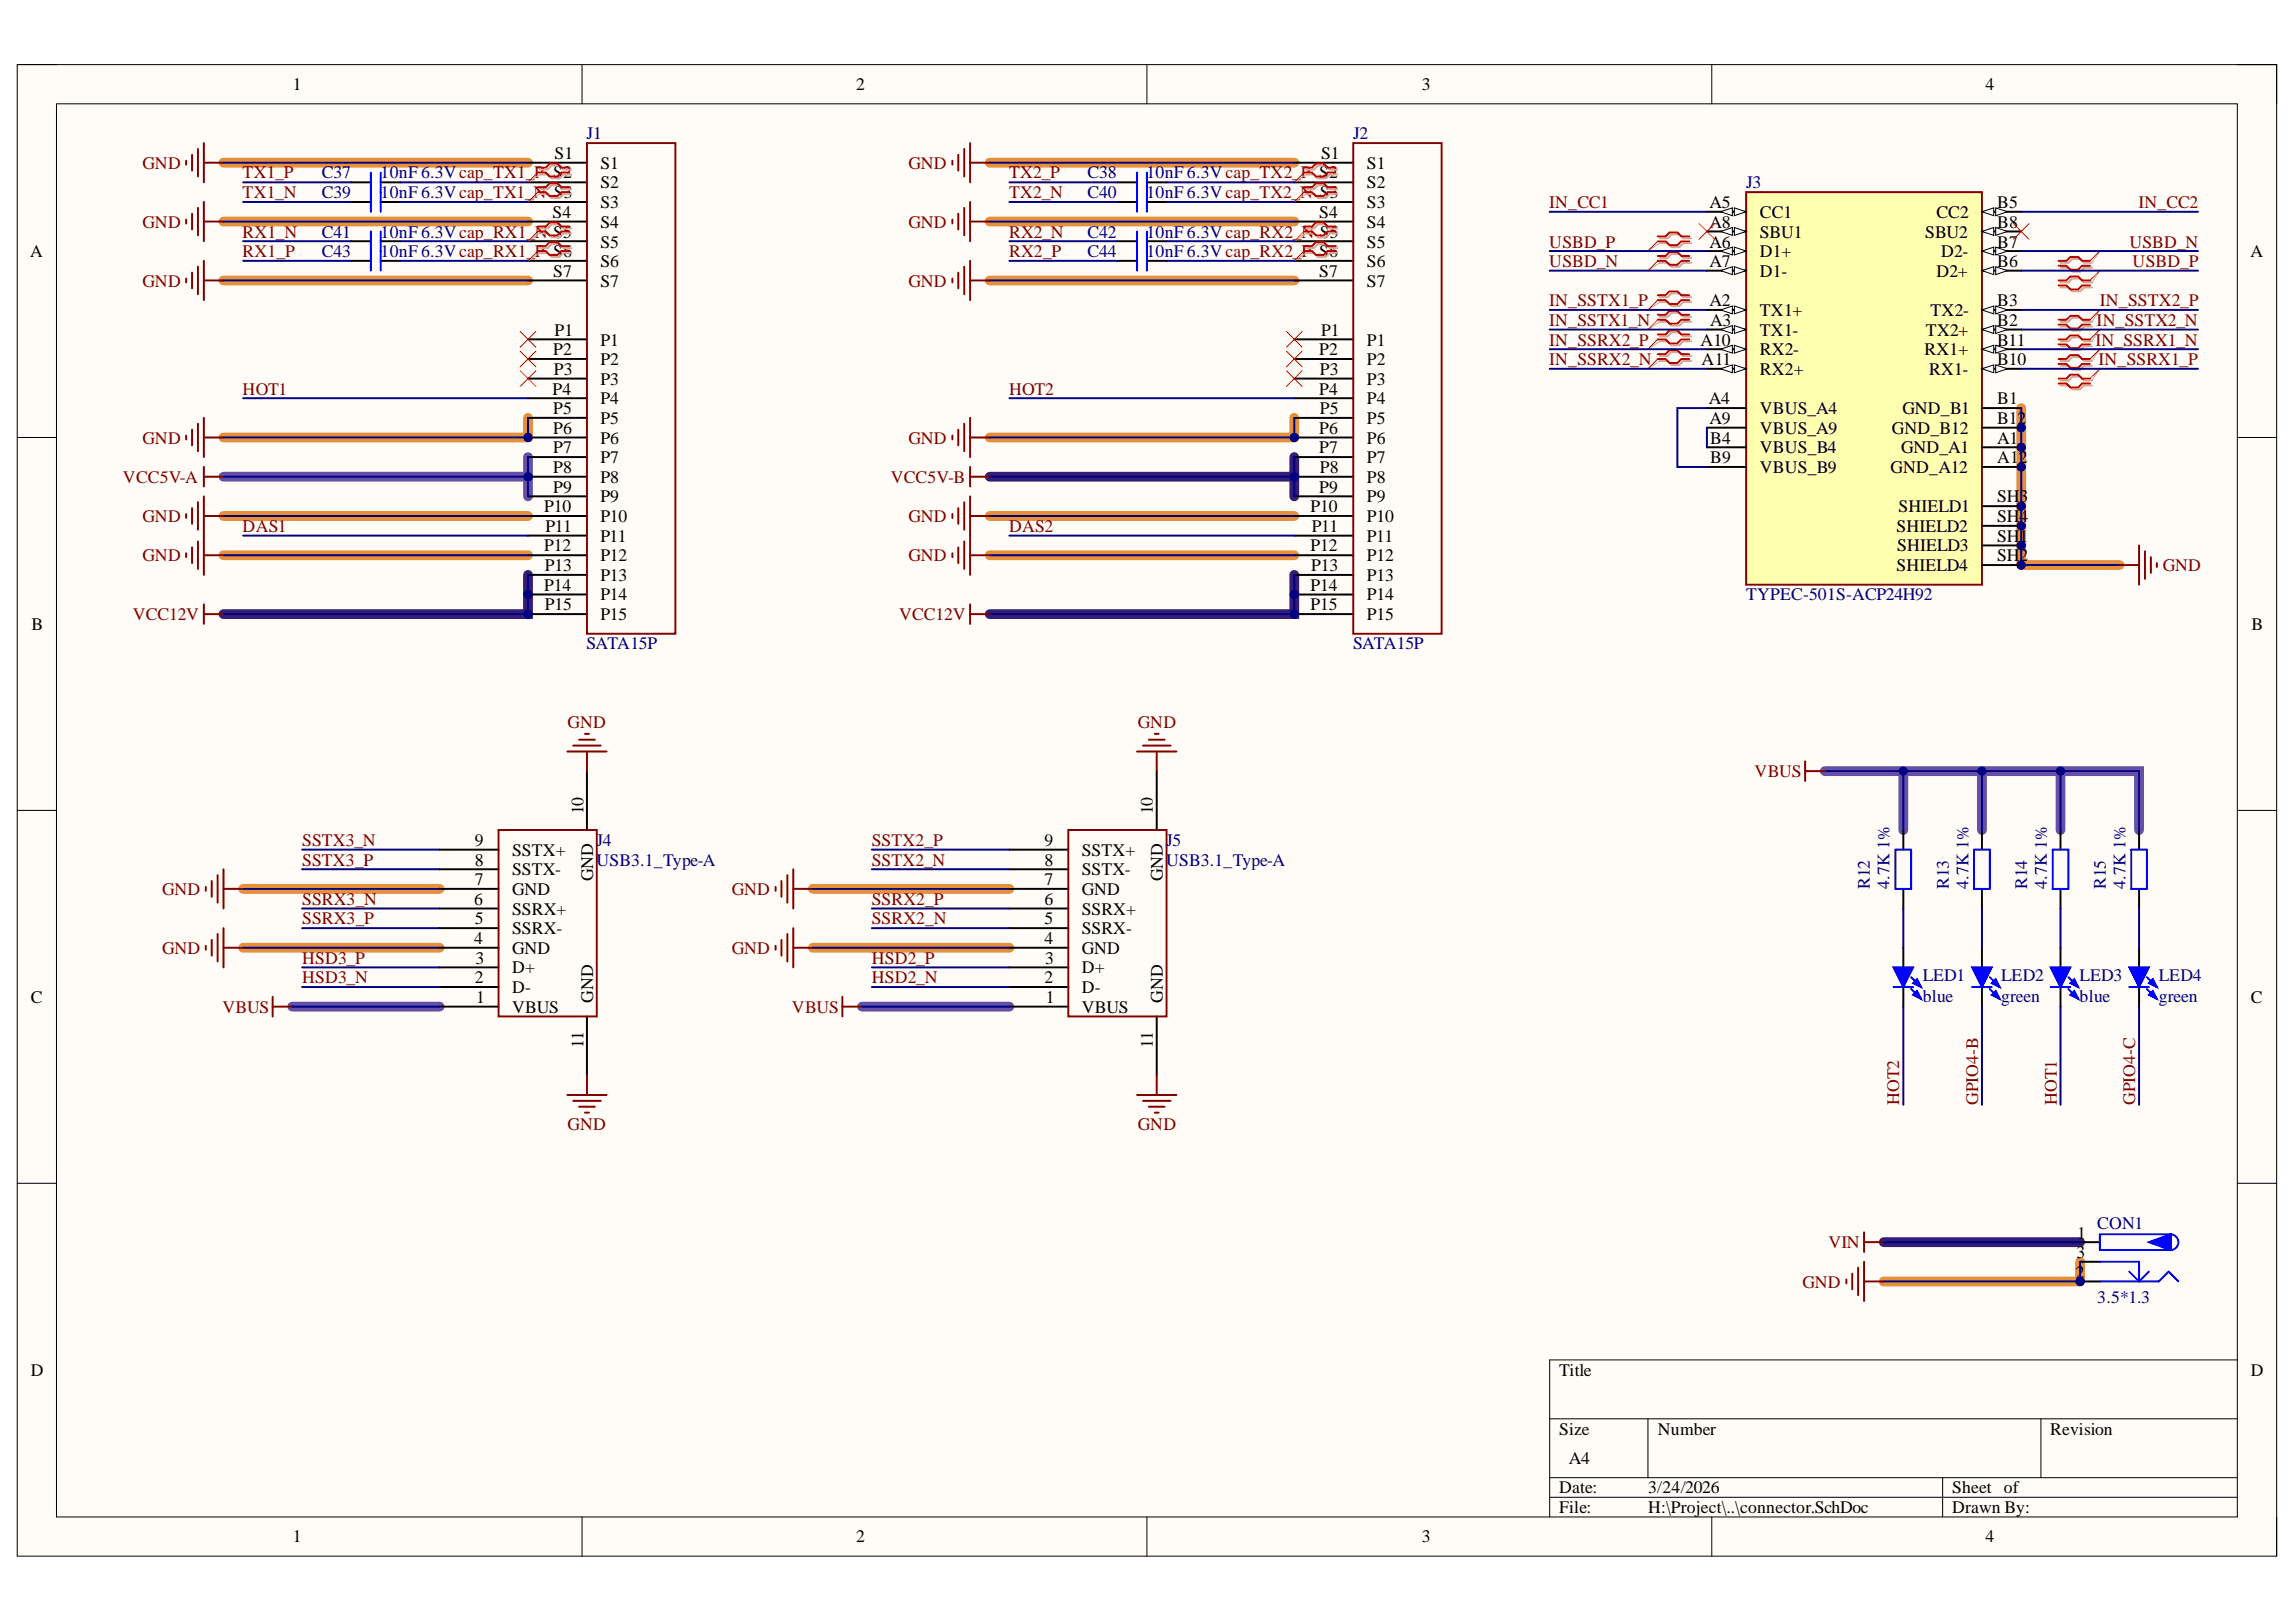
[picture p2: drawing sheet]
<svg xmlns="http://www.w3.org/2000/svg" width="297mm" height="210mm" viewBox="0 0 297 210" stroke-linecap="round" stroke-linejoin="round" font-family="sans-serif">
<defs><g id="words">
<g font-size="2.3">
<text x="37.9" y="11.7">1</text>
<text x="110.7" y="11.7">2</text>
<text x="183.9" y="11.7">3</text>
<text x="256.9" y="11.7">4</text>
<text x="71.7" y="20.5">S1</text>
<text x="77.7" y="21.8">S1</text>
<text x="170.9" y="20.5">S1</text>
<text x="176.8" y="21.8">S1</text>
<text x="71.5" y="28.2">S4</text>
<text x="77.7" y="24.4">S2</text>
<text x="77.7" y="26.9">S3</text>
<text x="77.7" y="29.5">S4</text>
<text x="170.7" y="28.2">S4</text>
<text x="176.8" y="24.4">S2</text>
<text x="176.8" y="26.9">S3</text>
<text x="176.8" y="29.5">S4</text>
<text x="221.2" y="26.9">A5</text>
<text x="221.2" y="29.5">A8</text>
<text x="227.7" y="28.2">CC1</text>
<text x="250.5" y="28.2">CC2</text>
<text x="258.4" y="26.9">B5</text>
<text x="258.4" y="29.5">B8</text>
<text x="3.9" y="33.3">A</text>
<text x="71.6" y="35.8">S7</text>
<text x="77.7" y="32">S5</text>
<text x="77.7" y="34.6">S6</text>
<text x="170.7" y="35.8">S7</text>
<text x="176.8" y="32">S5</text>
<text x="176.8" y="34.6">S6</text>
<text x="221.2" y="32">A6</text>
<text x="221.2" y="34.6">A7</text>
<text x="227.7" y="30.8">SBU1</text>
<text x="227.7" y="33.3">D1+</text>
<text x="227.7" y="35.8">D1-</text>
<text x="249.1" y="30.8">SBU2</text>
<text x="250.5" y="35.8">D2+</text>
<text x="251.1" y="33.3">D2-</text>
<text x="258.4" y="32">B7</text>
<text x="258.4" y="34.6">B6</text>
<text x="291.1" y="33.3">A</text>
<text x="77.7" y="37.1">S7</text>
<text x="176.8" y="37.1">S7</text>
<text x="221.2" y="39.7">A2</text>
<text x="227.7" y="40.9">TX1+</text>
<text x="249.8" y="40.9">TX2-</text>
<text x="258.4" y="39.7">B3</text>
<text x="71.6" y="46">P2</text>
<text x="71.7" y="43.5">P1</text>
<text x="77.7" y="44.7">P1</text>
<text x="77.7" y="47.3">P2</text>
<text x="170.7" y="46">P2</text>
<text x="170.9" y="43.5">P1</text>
<text x="176.8" y="44.7">P1</text>
<text x="176.8" y="47.3">P2</text>
<text x="220" y="44.7">A10</text>
<text x="220.1" y="47.3">A11</text>
<text x="221.2" y="42.2">A3</text>
<text x="227.7" y="43.5">TX1-</text>
<text x="227.7" y="46">RX2-</text>
<text x="249" y="46">RX1+</text>
<text x="249.2" y="43.5">TX2+</text>
<text x="258.4" y="42.2">B2</text>
<text x="258.4" y="44.7">B11</text>
<text x="258.4" y="47.3">B10</text>
<text x="71.5" y="51.1">P4</text>
<text x="71.6" y="53.6">P5</text>
<text x="71.7" y="48.5">P3</text>
<text x="77.7" y="49.8">P3</text>
<text x="77.7" y="52.3">P4</text>
<text x="170.7" y="51.1">P4</text>
<text x="170.7" y="48.5">P3</text>
<text x="170.7" y="53.6">P5</text>
<text x="176.8" y="49.8">P3</text>
<text x="176.8" y="52.3">P4</text>
<text x="221.1" y="52.3">A4</text>
<text x="227.7" y="48.5">RX2+</text>
<text x="227.7" y="53.6">VBUS_A4</text>
<text x="246.1" y="53.6">GND_B1</text>
<text x="249.6" y="48.5">RX1-</text>
<text x="258.4" y="52.3">B1</text>
<text x="71.6" y="56.1">P6</text>
<text x="71.6" y="58.7">P7</text>
<text x="77.7" y="54.9">P5</text>
<text x="77.7" y="57.4">P6</text>
<text x="77.7" y="59.9">P7</text>
<text x="170.7" y="56.1">P6</text>
<text x="170.7" y="58.7">P7</text>
<text x="176.8" y="54.9">P5</text>
<text x="176.8" y="57.4">P6</text>
<text x="176.8" y="59.9">P7</text>
<text x="221.2" y="54.9">A9</text>
<text x="221.2" y="57.4">B4</text>
<text x="221.2" y="59.9">B9</text>
<text x="227.7" y="56.1">VBUS_A9</text>
<text x="227.7" y="58.7">VBUS_B4</text>
<text x="244.8" y="56.1">GND_B12</text>
<text x="246" y="58.7">GND_A1</text>
<text x="258.4" y="54.9">B12</text>
<text x="258.4" y="57.4">A1</text>
<text x="258.4" y="59.9">A12</text>
<text x="71.6" y="61.2">P8</text>
<text x="71.6" y="63.7">P9</text>
<text x="77.7" y="62.5">P8</text>
<text x="77.7" y="65">P9</text>
<text x="170.7" y="63.7">P9</text>
<text x="170.7" y="61.2">P8</text>
<text x="176.8" y="62.5">P8</text>
<text x="176.8" y="65">P9</text>
<text x="227.7" y="61.2">VBUS_B9</text>
<text x="244.6" y="61.2">GND_A12</text>
<text x="258.4" y="65">SH3</text>
<text x="70.4" y="66.3">P10</text>
<text x="70.4" y="71.4">P12</text>
<text x="70.6" y="68.8">P11</text>
<text x="77.7" y="67.6">P10</text>
<text x="77.7" y="70.1">P11</text>
<text x="169.6" y="66.3">P10</text>
<text x="169.6" y="71.4">P12</text>
<text x="169.7" y="68.8">P11</text>
<text x="176.8" y="67.6">P10</text>
<text x="176.8" y="70.1">P11</text>
<text x="245.4" y="68.8">SHIELD2</text>
<text x="245.4" y="71.4">SHIELD3</text>
<text x="245.6" y="66.3">SHIELD1</text>
<text x="258.4" y="67.6">SH4</text>
<text x="258.4" y="70.1">SH1</text>
<text x="70.4" y="76.4">P14</text>
<text x="70.5" y="73.9">P13</text>
<text x="77.7" y="72.6">P12</text>
<text x="77.7" y="75.2">P13</text>
<text x="77.7" y="77.7">P14</text>
<text x="169.6" y="76.4">P14</text>
<text x="169.6" y="73.9">P13</text>
<text x="176.8" y="72.6">P12</text>
<text x="176.8" y="75.2">P13</text>
<text x="176.8" y="77.7">P14</text>
<text x="245.4" y="73.9">SHIELD4</text>
<text x="258.4" y="72.6">SH2</text>
<text x="4.1" y="81.5">B</text>
<text x="70.5" y="79">P15</text>
<text x="77.7" y="80.2">P15</text>
<text x="169.6" y="79">P15</text>
<text x="176.8" y="80.2">P15</text>
<text x="291.3" y="81.5">B</text>
<text x="75.5" y="105.3" transform="rotate(-90 75.5 105.3)">10</text>
<text x="149.2" y="105.3" transform="rotate(-90 149.2 105.3)">10</text>
<text x="61.4" y="112">8</text>
<text x="61.4" y="109.5">9</text>
<text x="66.2" y="113.3">SSTX-</text>
<text x="66.2" y="110.8">SSTX+</text>
<text x="135.1" y="112">8</text>
<text x="135.1" y="109.5">9</text>
<text x="139.9" y="113.3">SSTX-</text>
<text x="139.9" y="110.8">SSTX+</text>
<text x="61.3" y="117.1">6</text>
<text x="61.4" y="119.6">5</text>
<text x="61.4" y="114.6">7</text>
<text x="66.2" y="118.4">SSRX+</text>
<text x="66.2" y="115.8">GND</text>
<text x="76.7" y="114.1" transform="rotate(-90 76.7 114.1)">GND</text>
<text x="135.1" y="119.6">5</text>
<text x="135.1" y="117.1">6</text>
<text x="135.1" y="114.6">7</text>
<text x="139.9" y="118.4">SSRX+</text>
<text x="139.9" y="115.8">GND</text>
<text x="150.4" y="114.1" transform="rotate(-90 150.4 114.1)">GND</text>
<text x="61.3" y="122.2">4</text>
<text x="61.5" y="124.7">3</text>
<text x="66.2" y="126">D+</text>
<text x="66.2" y="123.4">GND</text>
<text x="66.2" y="120.9">SSRX-</text>
<text x="135.1" y="122.2">4</text>
<text x="135.2" y="124.7">3</text>
<text x="139.9" y="126">D+</text>
<text x="139.9" y="123.4">GND</text>
<text x="139.9" y="120.9">SSRX-</text>
<text x="4" y="129.8">C</text>
<text x="61.4" y="127.2">2</text>
<text x="61.6" y="129.8">1</text>
<text x="66.2" y="131">VBUS</text>
<text x="66.2" y="128.5">D-</text>
<text x="76.7" y="129.8" transform="rotate(-90 76.7 129.8)">GND</text>
<text x="135.1" y="127.2">2</text>
<text x="135.3" y="129.8">1</text>
<text x="139.9" y="131">VBUS</text>
<text x="139.9" y="128.5">D-</text>
<text x="150.4" y="129.8" transform="rotate(-90 150.4 129.8)">GND</text>
<text x="291.2" y="129.8">C</text>
<text x="75.5" y="135.6" transform="rotate(-90 75.5 135.6)">11</text>
<text x="149.2" y="135.6" transform="rotate(-90 149.2 135.6)">11</text>
<text x="268.7" y="160.3">1</text>
<text x="268.5" y="165.4">2</text>
<text x="268.6" y="162.8">3</text>
<text x="4" y="178">D</text>
<text x="201.7" y="178">Title</text>
<text x="291.2" y="178">D</text>
<text x="201.7" y="185.7">Size</text>
<text x="214.5" y="185.7">Number</text>
<text x="265.2" y="185.7">Revision</text>
<text x="203" y="189.5">A4</text>
<text x="201.7" y="193.3">Date:</text>
<text x="201.7" y="195.8">File:</text>
<text x="213.2" y="193.3">3/24/2026</text>
<text x="213.2" y="195.8">H:\Project\..\connector.SchDoc</text>
<text x="252.6" y="193.3">Sheet of</text>
<text x="252.6" y="195.8">Drawn By:</text>
<text x="37.9" y="199.6">1</text>
<text x="110.7" y="199.6">2</text>
<text x="183.9" y="199.6">3</text>
<text x="256.9" y="199.6">4</text>
</g>
<g font-size="2.3" fill="#800000">
<text x="18.4" y="21.8">GND</text>
<text x="31.4" y="23.1">TX1_P</text>
<text x="117.5" y="21.8">GND</text>
<text x="130.5" y="23.1">TX2_P</text>
<text x="18.4" y="29.5">GND</text>
<text x="31.4" y="25.6">TX1_N</text>
<text x="117.5" y="29.5">GND</text>
<text x="130.5" y="25.6">TX2_N</text>
<text x="200.4" y="26.9">IN_CC1</text>
<text x="276.7" y="26.9">IN_CC2</text>
<text x="31.4" y="33.3">RX1_P</text>
<text x="31.4" y="30.8">RX1_N</text>
<text x="130.5" y="33.3">RX2_P</text>
<text x="130.5" y="30.8">RX2_N</text>
<text x="200.4" y="34.6">USBD_N</text>
<text x="200.4" y="32">USBD_P</text>
<text x="275.5" y="32">USBD_N</text>
<text x="275.9" y="34.6">USBD_P</text>
<text x="18.4" y="37.1">GND</text>
<text x="117.5" y="37.1">GND</text>
<text x="200.4" y="39.7">IN_SSTX1_P</text>
<text x="271.7" y="39.7">IN_SSTX2_P</text>
<text x="200.4" y="42.2">IN_SSTX1_N</text>
<text x="200.4" y="44.7">IN_SSRX2_P</text>
<text x="200.4" y="47.3">IN_SSRX2_N</text>
<text x="271.1" y="44.7">IN_SSRX1_N</text>
<text x="271.2" y="42.2">IN_SSTX2_N</text>
<text x="271.5" y="47.3">IN_SSRX1_P</text>
<text x="31.4" y="51.1">HOT1</text>
<text x="130.5" y="51.1">HOT2</text>
<text x="18.4" y="57.4">GND</text>
<text x="117.5" y="57.4">GND</text>
<text x="15.9" y="62.5">VCC5V-A</text>
<text x="115.2" y="62.5">VCC5V-B</text>
<text x="18.4" y="67.6">GND</text>
<text x="31.4" y="68.8">DAS1</text>
<text x="117.5" y="67.6">GND</text>
<text x="130.5" y="68.8">DAS2</text>
<text x="18.4" y="72.6">GND</text>
<text x="117.5" y="72.6">GND</text>
<text x="279.8" y="73.9">GND</text>
<text x="17.2" y="80.2">VCC12V</text>
<text x="116.3" y="80.2">VCC12V</text>
<text x="73.4" y="94.3">GND</text>
<text x="147.2" y="94.3">GND</text>
<text x="227" y="100.6">VBUS</text>
<text x="39.1" y="112">SSTX3_P</text>
<text x="39.1" y="109.5">SSTX3_N</text>
<text x="112.8" y="112">SSTX2_N</text>
<text x="112.8" y="109.5">SSTX2_P</text>
<text x="21" y="115.8">GND</text>
<text x="39.1" y="119.6">SSRX3_P</text>
<text x="39.1" y="117.1">SSRX3_N</text>
<text x="94.7" y="115.8">GND</text>
<text x="112.8" y="119.6">SSRX2_N</text>
<text x="112.8" y="117.1">SSRX2_P</text>
<text x="21" y="123.4">GND</text>
<text x="39.1" y="124.7">HSD3_P</text>
<text x="94.7" y="123.4">GND</text>
<text x="112.8" y="124.7">HSD2_P</text>
<text x="28.8" y="131">VBUS</text>
<text x="39.1" y="127.2">HSD3_N</text>
<text x="102.5" y="131">VBUS</text>
<text x="112.8" y="127.2">HSD2_N</text>
<text x="245.7" y="143" transform="rotate(-90 245.7 143)">HOT2</text>
<text x="255.9" y="143" transform="rotate(-90 255.9 143)">GPIO4-B</text>
<text x="266.1" y="143" transform="rotate(-90 266.1 143)">HOT1</text>
<text x="276.2" y="143" transform="rotate(-90 276.2 143)">GPIO4-C</text>
<text x="73.4" y="146.3">GND</text>
<text x="147.2" y="146.3">GND</text>
<text x="236.6" y="161.6">VIN</text>
<text x="233.2" y="166.6">GND</text>
</g>
<g font-size="2.3" fill="#000080">
<text x="41.6" y="23.1">C37</text>
<text x="49.2" y="23.1">10nF 6.3Vcap_TX1_P S2</text>
<text x="75.9" y="18">J1</text>
<text x="140.7" y="23.1">C38</text>
<text x="148.3" y="23.1">10nF 6.3V cap_TX2_P S2</text>
<text x="175.1" y="18">J2</text>
<text x="41.6" y="25.6">C39</text>
<text x="49.2" y="25.6">10nF 6.3Vcap_TX1_N S3</text>
<text x="140.7" y="25.6">C40</text>
<text x="148.3" y="25.6">10nF 6.3V cap_TX2_N S3</text>
<text x="225.9" y="24.4">J3</text>
<text x="41.6" y="30.8">C41</text>
<text x="41.6" y="33.3">C43</text>
<text x="49.2" y="30.8">10nF 6.3Vcap_RX1_N S5</text>
<text x="49.2" y="33.3">10nF 6.3Vcap_RX1_P S6</text>
<text x="140.7" y="30.8">C42</text>
<text x="140.7" y="33.3">C44</text>
<text x="148.3" y="30.8">10nF 6.3V cap_RX2_N S5</text>
<text x="148.3" y="33.3">10nF 6.3V cap_RX2_P S6</text>
<text x="225.9" y="77.7">TYPEC-501S-ACP24H92</text>
<text x="75.9" y="84">SATA15P</text>
<text x="175.1" y="84">SATA15P</text>
<text x="77.2" y="109.5">J4</text>
<text x="77.2" y="112">USB3.1_Type-A</text>
<text x="150.9" y="109.5">J5</text>
<text x="150.9" y="112">USB3.1_Type-A</text>
<text x="241.9" y="115.1" transform="rotate(-90 241.9 115.1)">R12</text>
<text x="244.4" y="115.1" transform="rotate(-90 244.4 115.1)">4.7K 1%</text>
<text x="252.1" y="115.1" transform="rotate(-90 252.1 115.1)">R13</text>
<text x="254.7" y="115.1" transform="rotate(-90 254.7 115.1)">4.7K 1%</text>
<text x="262.3" y="115.1" transform="rotate(-90 262.3 115.1)">R14</text>
<text x="264.8" y="115.1" transform="rotate(-90 264.8 115.1)">4.7K 1%</text>
<text x="272.4" y="115.1" transform="rotate(-90 272.4 115.1)">R15</text>
<text x="275" y="115.1" transform="rotate(-90 275 115.1)">4.7K 1%</text>
<text x="248.7" y="127">LED1</text>
<text x="248.7" y="129.6">blue</text>
<text x="258.9" y="127">LED2</text>
<text x="258.9" y="129.6">green</text>
<text x="269" y="127">LED3</text>
<text x="269" y="129.6">blue</text>
<text x="279.3" y="127">LED4</text>
<text x="279.3" y="129.6">green</text>
<text x="271.3" y="159">CON1</text>
<text x="271.3" y="168.7">3.5*1.3</text>
</g>
</g></defs>
<path d="M2.2 8.4h292.3v193h-292.3z" fill-rule="evenodd" fill="#fffcf8"/>
<path d="M2.2 8.4h292.3v193h-292.3z" fill="none" stroke="#000" stroke-width=".13"/>
<path d="M7.3 13.4h282.1v182.9h-282.1z" fill-rule="evenodd" fill="#fffcf8"/>
<g fill="none" stroke="#000" stroke-width=".13">
<path d="M2.2 8.4h5.1M7.3 13.4h282.1v182.9h-282.1zM75.3 8.4v5M148.4 8.4v5M221.5 8.4v5M289.4 8.4h5.1v5M2.2 56.6h5.1M289.4 56.6h5.1M2.2 104.9h5.1M289.4 104.9h5.1M2.2 153.1h5.1M289.4 153.1h5.1"/>
<path d="M289.4 176h-88.9v20.3M75.3 196.3v5.1M148.4 196.3v5.1M200.5 183.6h88.9M200.5 191.2h88.9M200.5 193.8h88.9M213.2 183.6v7.6M221.5 196.3v5.1M251.3 191.2v5.1M264 183.6v7.6M294.5 196.3v5.1"/>
</g>
<g fill="none" stroke="#e69138" stroke-width="1.3">
<path d="M28.9 28.7h39.4M28.9 21.1h39.4M28.9 36.3h39.4M128 28.7h39.4M128 21.1h39.4M128 36.3h39.4M68.3 54.1v2.5h-39.4M167.4 54.1v2.5h-39.4M261.5 52.8v20.3h12.7M28.9 71.9h39.4M28.9 66.8h39.4M128 71.9h39.4"/>
<path d="M128 66.8h39.4M31.5 115h25.4M105.2 115h25.4M31.5 122.6h25.4M105.2 122.6h25.4M269.1 163.3v2.5h-25.4"/>
</g>
<path d="M167.4 59.2v5M68.3 74.4v5.1h-39.4M128 61.7h39.4M167.4 74.4v5.1h-39.4M243.7 160.7h25.4" fill="none" stroke="#351c75" stroke-width="1.3"/>
<path d="M68.3 59.2v5M28.9 61.7h39.4M236.1 99.8h40.6v7.6M246.2 99.8v7.6M256.4 99.8v7.6M266.6 99.8v7.6M37.8 130.3h19.1M111.5 130.3h19.1" fill="none" stroke="#674ea7" stroke-width="1.3"/>
<circle cx="261.5" cy="55.3" r=".51" fill="#000080"/>
<circle cx="261.5" cy="55.3" r=".51" fill="none" stroke="#000080" stroke-width=".13"/>
<circle cx="261.5" cy="57.9" r=".51" fill="#000080"/>
<circle cx="261.5" cy="57.9" r=".51" fill="none" stroke="#000080" stroke-width=".13"/>
<circle cx="261.5" cy="60.4" r=".51" fill="#000080"/>
<circle cx="261.5" cy="60.4" r=".51" fill="none" stroke="#000080" stroke-width=".13"/>
<circle cx="261.5" cy="65.5" r=".51" fill="#000080"/>
<circle cx="261.5" cy="65.5" r=".51" fill="none" stroke="#000080" stroke-width=".13"/>
<circle cx="261.5" cy="68" r=".51" fill="#000080"/>
<circle cx="261.5" cy="68" r=".51" fill="none" stroke="#000080" stroke-width=".13"/>
<circle cx="261.5" cy="70.6" r=".51" fill="#000080"/>
<circle cx="261.5" cy="70.6" r=".51" fill="none" stroke="#000080" stroke-width=".13"/>
<circle cx="261.5" cy="73.1" r=".51" fill="#000080"/>
<circle cx="261.5" cy="73.1" r=".51" fill="none" stroke="#000080" stroke-width=".13"/>
<path d="M225.9 24.9h30.5v50.8h-30.5z" fill-rule="evenodd" fill="#ffffb0"/>
<path d="M225.9 24.9h30.5v50.8h-30.5z" fill="none" stroke="#800000" stroke-width=".25"/>
<path d="M220.8 27.4h5.1" fill="none" stroke="#000" stroke-width=".25"/>
<path d="M224.4 26.9l1.5 .5-1.5 .5z" fill="#f8fcff"/>
<path d="M224.4 26.9l1.5 .5-1.5 .5z" fill="none" stroke="#000" stroke-width=".13"/>
<path d="M222.6 27.4l1.5-.5v1z" fill="#f8fcff"/>
<path d="M222.6 27.4l1.5-.5v1z" fill="none" stroke="#000" stroke-width=".13"/>
<path d="M220.8 30h5.1" fill="none" stroke="#000" stroke-width=".25"/>
<path d="M224.4 29.4l1.5 .6-1.5 .5z" fill="#f8fcff"/>
<path d="M224.4 29.4l1.5 .6-1.5 .5z" fill="none" stroke="#000" stroke-width=".13"/>
<path d="M222.6 30l1.5-.6v1.1z" fill="#f8fcff"/>
<path d="M222.6 30l1.5-.6v1.1z" fill="none" stroke="#000" stroke-width=".13"/>
<path d="M220.8 32.5h5.1" fill="none" stroke="#000" stroke-width=".25"/>
<path d="M224.4 32l1.5 .5-1.5 .5z" fill="#f8fcff"/>
<path d="M224.4 32l1.5 .5-1.5 .5z" fill="none" stroke="#000" stroke-width=".13"/>
<path d="M222.6 32.5l1.5-.5v1z" fill="#f8fcff"/>
<path d="M222.6 32.5l1.5-.5v1z" fill="none" stroke="#000" stroke-width=".13"/>
<path d="M220.8 35h5.1" fill="none" stroke="#000" stroke-width=".25"/>
<path d="M224.4 34.5l1.5 .5-1.5 .5z" fill="#f8fcff"/>
<path d="M224.4 34.5l1.5 .5-1.5 .5z" fill="none" stroke="#000" stroke-width=".13"/>
<path d="M222.6 35l1.5-.5v1z" fill="#f8fcff"/>
<path d="M222.6 35l1.5-.5v1z" fill="none" stroke="#000" stroke-width=".13"/>
<path d="M220.8 40.1h5.1" fill="none" stroke="#000" stroke-width=".25"/>
<path d="M224.4 39.6l1.5 .5-1.5 .5z" fill="#f8fcff"/>
<path d="M224.4 39.6l1.5 .5-1.5 .5z" fill="none" stroke="#000" stroke-width=".13"/>
<path d="M222.6 40.1l1.5-.5v1z" fill="#f8fcff"/>
<path d="M222.6 40.1l1.5-.5v1z" fill="none" stroke="#000" stroke-width=".13"/>
<path d="M220.8 42.6h5.1" fill="none" stroke="#000" stroke-width=".25"/>
<path d="M224.4 42.1l1.5 .5-1.5 .6z" fill="#f8fcff"/>
<path d="M224.4 42.1l1.5 .5-1.5 .6z" fill="none" stroke="#000" stroke-width=".13"/>
<path d="M222.6 42.6l1.5-.5v1.1z" fill="#f8fcff"/>
<path d="M222.6 42.6l1.5-.5v1.1z" fill="none" stroke="#000" stroke-width=".13"/>
<path d="M220.8 45.2h5.1" fill="none" stroke="#000" stroke-width=".25"/>
<path d="M224.4 44.7l1.5 .5-1.5 .5z" fill="#f8fcff"/>
<path d="M224.4 44.7l1.5 .5-1.5 .5z" fill="none" stroke="#000" stroke-width=".13"/>
<path d="M222.6 45.2l1.5-.5v1z" fill="#f8fcff"/>
<path d="M222.6 45.2l1.5-.5v1z" fill="none" stroke="#000" stroke-width=".13"/>
<path d="M220.8 47.7h5.1" fill="none" stroke="#000" stroke-width=".25"/>
<path d="M224.4 47.2l1.5 .5-1.5 .5z" fill="#f8fcff"/>
<path d="M224.4 47.2l1.5 .5-1.5 .5z" fill="none" stroke="#000" stroke-width=".13"/>
<path d="M222.6 47.7l1.5-.5v1z" fill="#f8fcff"/>
<path d="M222.6 47.7l1.5-.5v1z" fill="none" stroke="#000" stroke-width=".13"/>
<path d="M256.4 27.4h5.1M220.8 52.8h5.1M220.8 55.3h5.1M220.8 57.9h5.1M220.8 60.4h5.1" fill="none" stroke="#000" stroke-width=".25"/>
<path d="M256.4 27.4l1.5-.5v1z" fill="#f8fcff"/>
<path d="M256.4 27.4l1.5-.5v1z" fill="none" stroke="#000" stroke-width=".13"/>
<path d="M258.2 26.9l1.5 .5-1.5 .5z" fill="#f8fcff"/>
<path d="M258.2 26.9l1.5 .5-1.5 .5z" fill="none" stroke="#000" stroke-width=".13"/>
<path d="M256.4 30h5.1" fill="none" stroke="#000" stroke-width=".25"/>
<path d="M256.4 30l1.5-.6v1.1z" fill="#f8fcff"/>
<path d="M256.4 30l1.5-.6v1.1z" fill="none" stroke="#000" stroke-width=".13"/>
<path d="M258.2 29.4l1.5 .6-1.5 .5z" fill="#f8fcff"/>
<path d="M258.2 29.4l1.5 .6-1.5 .5z" fill="none" stroke="#000" stroke-width=".13"/>
<path d="M256.4 32.5h5.1" fill="none" stroke="#000" stroke-width=".25"/>
<path d="M256.4 32.5l1.5-.5v1z" fill="#f8fcff"/>
<path d="M256.4 32.5l1.5-.5v1z" fill="none" stroke="#000" stroke-width=".13"/>
<path d="M258.2 32l1.5 .5-1.5 .5z" fill="#f8fcff"/>
<path d="M258.2 32l1.5 .5-1.5 .5z" fill="none" stroke="#000" stroke-width=".13"/>
<path d="M256.4 35h5.1" fill="none" stroke="#000" stroke-width=".25"/>
<path d="M256.4 35l1.5-.5v1z" fill="#f8fcff"/>
<path d="M256.4 35l1.5-.5v1z" fill="none" stroke="#000" stroke-width=".13"/>
<path d="M258.2 34.5l1.5 .5-1.5 .5z" fill="#f8fcff"/>
<path d="M258.2 34.5l1.5 .5-1.5 .5z" fill="none" stroke="#000" stroke-width=".13"/>
<path d="M256.4 40.1h5.1" fill="none" stroke="#000" stroke-width=".25"/>
<path d="M256.4 40.1l1.5-.5v1z" fill="#f8fcff"/>
<path d="M256.4 40.1l1.5-.5v1z" fill="none" stroke="#000" stroke-width=".13"/>
<path d="M258.2 39.6l1.5 .5-1.5 .5z" fill="#f8fcff"/>
<path d="M258.2 39.6l1.5 .5-1.5 .5z" fill="none" stroke="#000" stroke-width=".13"/>
<path d="M256.4 42.6h5.1" fill="none" stroke="#000" stroke-width=".25"/>
<path d="M256.4 42.6l1.5-.5v1.1z" fill="#f8fcff"/>
<path d="M256.4 42.6l1.5-.5v1.1z" fill="none" stroke="#000" stroke-width=".13"/>
<path d="M258.2 42.1l1.5 .5-1.5 .6z" fill="#f8fcff"/>
<path d="M258.2 42.1l1.5 .5-1.5 .6z" fill="none" stroke="#000" stroke-width=".13"/>
<path d="M256.4 45.2h5.1" fill="none" stroke="#000" stroke-width=".25"/>
<path d="M256.4 45.2l1.5-.5v1z" fill="#f8fcff"/>
<path d="M256.4 45.2l1.5-.5v1z" fill="none" stroke="#000" stroke-width=".13"/>
<path d="M258.2 44.7l1.5 .5-1.5 .5z" fill="#f8fcff"/>
<path d="M258.2 44.7l1.5 .5-1.5 .5z" fill="none" stroke="#000" stroke-width=".13"/>
<path d="M256.4 47.7h5.1" fill="none" stroke="#000" stroke-width=".25"/>
<path d="M256.4 47.7l1.5-.5v1z" fill="#f8fcff"/>
<path d="M256.4 47.7l1.5-.5v1z" fill="none" stroke="#000" stroke-width=".13"/>
<path d="M258.2 47.2l1.5 .5-1.5 .5z" fill="#f8fcff"/>
<path d="M258.2 47.2l1.5 .5-1.5 .5z" fill="none" stroke="#000" stroke-width=".13"/>
<path d="M256.4 52.8h5.1M256.4 55.3h5.1" fill="none" stroke="#000" stroke-width=".25"/>
<circle cx="261.5" cy="55.3" r=".51" fill="#000080"/>
<circle cx="261.5" cy="55.3" r=".51" fill="none" stroke="#000080" stroke-width=".13"/>
<path d="M256.4 57.9h5.1" fill="none" stroke="#000" stroke-width=".25"/>
<circle cx="261.5" cy="57.9" r=".51" fill="#000080"/>
<circle cx="261.5" cy="57.9" r=".51" fill="none" stroke="#000080" stroke-width=".13"/>
<path d="M256.4 60.4h5.1" fill="none" stroke="#000" stroke-width=".25"/>
<circle cx="261.5" cy="60.4" r=".51" fill="#000080"/>
<circle cx="261.5" cy="60.4" r=".51" fill="none" stroke="#000080" stroke-width=".13"/>
<path d="M256.4 65.5h5.1" fill="none" stroke="#000" stroke-width=".25"/>
<circle cx="261.5" cy="65.5" r=".51" fill="#000080"/>
<circle cx="261.5" cy="65.5" r=".51" fill="none" stroke="#000080" stroke-width=".13"/>
<path d="M256.4 68h5.1" fill="none" stroke="#000" stroke-width=".25"/>
<circle cx="261.5" cy="68" r=".51" fill="#000080"/>
<circle cx="261.5" cy="68" r=".51" fill="none" stroke="#000080" stroke-width=".13"/>
<path d="M256.4 70.6h5.1" fill="none" stroke="#000" stroke-width=".25"/>
<circle cx="261.5" cy="70.6" r=".51" fill="#000080"/>
<circle cx="261.5" cy="70.6" r=".51" fill="none" stroke="#000080" stroke-width=".13"/>
<path d="M256.4 73.1h5.1" fill="none" stroke="#000" stroke-width=".25"/>
<circle cx="261.5" cy="73.1" r=".51" fill="#000080"/>
<circle cx="261.5" cy="73.1" r=".51" fill="none" stroke="#000080" stroke-width=".13"/>
<path d="M274.2 73.1h2.5M276.7 70.6v5.1M277.5 71.3v3.6M278.3 72.1v2M279 72.9v.5" fill="none" stroke="#800000" stroke-width=".25"/>
<g fill="none" stroke="#f00" stroke-width=".13">
<path d="M214.5 31.2l-1.3 1.3M214.5 33.8l-1.3 1.2M214.5 38.8l-1.3 1.3M219.8 28.9l2 2.1M221.8 28.9l-2 2.1M260.5 28.9l2 2.1M262.5 28.9l-2 2.1M271.7 32.5l-1.3 1.3M271.7 35l-1.3 1.3M214.5 41.4l-1.3 1.2M214.5 43.9l-1.3 1.3M214.5 46.5l-1.3 1.2"/>
<path d="M271.7 40.1l-1.3 1.3M271.7 42.6l-1.3 1.3M271.7 45.2l-1.3 1.3M271.7 47.7l-1.3 1.3"/>
</g>
<g fill="none" stroke="#d0a19e" stroke-width=".25">
<path d="M214.7 30.8h1l.5-.5h1.1l.5 .5h1M214.7 31.5h1l.5 .5h1.1l.5-.5h1M214.7 33.4h1l.5-.5h1.1l.5 .5h1M214.7 34h1l.5 .5h1.1l.5-.5h1M214.7 38.5h1l.5-.5h1.1l.5 .5h1M214.7 39.1h1l.5 .5h1.1l.5-.5h1M266.6 34.6h1l.5 .6h1l.5-.6h1M266.6 34h1l.5-.5h1l.5 .5h1M266.6 37.2h1l.5 .5h1l.5-.5h1M266.6 36.5h1l.5-.5h1l.5 .5h1M214.7 41h1l.5-.5h1.1l.5 .5h1M214.7 41.6h1l.5 .5h1.1l.5-.5h1"/>
<path d="M214.7 43.5h1l.5-.5h1.1l.5 .5h1M214.7 44.2h1l.5 .5h1.1l.5-.5h1M214.7 46.1h1l.5-.5h1.1l.5 .5h1M214.7 46.7h1l.5 .5h1.1l.5-.5h1M266.6 42.3h1l.5 .5h1l.5-.5h1M266.6 41.6h1l.5-.5h1l.5 .5h1M266.6 44.8h1l.5 .5h1l.5-.5h1M266.6 44.2h1l.5-.5h1l.5 .5h1M266.6 47.3h1l.5 .6h1l.5-.6h1M266.6 46.7h1l.5-.5h1l.5 .5h1M266.6 49.9h1l.5 .5h1l.5-.5h1M266.6 49.2h1l.5-.5h1l.5 .5h1"/>
</g>
<path d="M214.7 31.5l-1.5 1M214.7 34l-1.5 1M214.7 39.1l-1.5 1M271.7 32.5l-1.1 1.5M271.7 35l-1.1 1.5M214.7 41.6l-1.5 1M214.7 44.2l-1.5 1M214.7 46.7l-1.5 1M271.7 40.1l-1.1 1.5M271.7 42.6l-1.1 1.6M271.7 45.2l-1.1 1.5M271.7 47.7l-1.1 1.5" fill="none" stroke="#d0a19e" stroke-width=".13"/>
<g fill="none" stroke="#f00" stroke-width=".25">
<path d="M214.5 30.6h1l.5-.5h1l.5 .5h1M214.5 31.2h1l.5 .5h1l.5-.5h1M214.5 33.1h1l.5-.5h1l.5 .5h1M214.5 33.8h1l.5 .5h1l.5-.5h1M214.5 38.2h1l.5-.5h1l.5 .5h1M214.5 38.8h1l.5 .5h1l.5-.5h1M266.3 34.4h1l.5 .5h1.1l.5-.5h1M266.3 33.8h1l.5-.6h1.1l.5 .6h1M266.3 36.9h1l.5 .5h1.1l.5-.5h1M266.3 36.3h1l.5-.5h1.1l.5 .5h1M214.5 40.7h1l.5-.5h1l.5 .5h1M214.5 41.4h1l.5 .5h1l.5-.5h1"/>
<path d="M214.5 43.3h1l.5-.5h1l.5 .5h1M214.5 43.9h1l.5 .5h1l.5-.5h1M214.5 45.8h1l.5-.5h1l.5 .5h1M214.5 46.5h1l.5 .5h1l.5-.5h1M266.3 42h1l.5 .5h1.1l.5-.5h1M266.3 41.4h1l.5-.5h1.1l.5 .5h1M266.3 44.6h1l.5 .5h1.1l.5-.5h1M266.3 43.9h1l.5-.5h1.1l.5 .5h1M266.3 47.1h1l.5 .5h1.1l.5-.5h1M266.3 46.5h1l.5-.5h1.1l.5 .5h1M266.3 49.6h1l.5 .5h1.1l.5-.5h1M266.3 49h1l.5-.5h1.1l.5 .5h1"/>
</g>
<circle cx="269.1" cy="165.8" r=".51" fill="#000080"/>
<circle cx="269.1" cy="165.8" r=".51" fill="none" stroke="#000080" stroke-width=".13"/>
<path d="M269.1 160.7h2.6M269.1 165.8h2.6" fill="none" stroke="#000" stroke-width=".25"/>
<circle cx="269.1" cy="165.8" r=".51" fill="#000080"/>
<circle cx="269.1" cy="165.8" r=".51" fill="none" stroke="#000080" stroke-width=".13"/>
<path d="M269.1 163.3h2.6" fill="none" stroke="#000" stroke-width=".25"/>
<path d="M280.8 159.7a1.01 1.01 0 0 1 1 1 1.01 1.01 0 0 1-1 1.1M280.8 159.7h-9.1v2.1h9.1M280.8 159.7v2.1M271.7 165.8h7.6l1.3-1.2 1.2 1.2M271.7 163.3h5v2.5M275.5 164.6l1.2 1.2M278 164.6l-1.3 1.2" fill="none" stroke="#00f" stroke-width=".25"/>
<path d="M278 160.7l2.8-1v2.1z" fill="#00f"/>
<path d="M278 160.7l2.8-1v2.1z" fill="none" stroke="#00f" stroke-width=".25"/>
<path d="M241.2 159.5v2.5M238.9 165.6v.5M239.6 164.8v2M240.4 164v3.6M241.2 163.3v5.1M241.2 160.7h2.5M241.2 165.8h2.5" fill="none" stroke="#800000" stroke-width=".25"/>
<circle cx="167.4" cy="56.6" r=".51" fill="#000080"/>
<circle cx="167.4" cy="56.6" r=".51" fill="none" stroke="#000080" stroke-width=".13"/>
<circle cx="167.4" cy="61.7" r=".51" fill="#000080"/>
<circle cx="167.4" cy="61.7" r=".51" fill="none" stroke="#000080" stroke-width=".13"/>
<circle cx="167.4" cy="76.9" r=".51" fill="#000080"/>
<circle cx="167.4" cy="76.9" r=".51" fill="none" stroke="#000080" stroke-width=".13"/>
<circle cx="167.4" cy="79.5" r=".51" fill="#000080"/>
<circle cx="167.4" cy="79.5" r=".51" fill="none" stroke="#000080" stroke-width=".13"/>
<g fill="none" stroke="#000" stroke-width=".25">
<path d="M167.4 21.1h7.7M167.4 23.6h7.7M167.4 26.1h7.7M167.4 28.7h7.7M167.4 31.2h7.7M167.4 33.8h7.7M167.4 36.3h7.7M167.4 43.9h7.7M167.4 46.5h7.7M167.4 49h7.7M167.4 51.5h7.7M167.4 54.1h7.7"/>
<path d="M167.4 56.6h7.7"/>
</g>
<circle cx="167.4" cy="56.6" r=".51" fill="#000080"/>
<circle cx="167.4" cy="56.6" r=".51" fill="none" stroke="#000080" stroke-width=".13"/>
<path d="M167.4 59.2h7.7M167.4 61.7h7.7" fill="none" stroke="#000" stroke-width=".25"/>
<circle cx="167.4" cy="61.7" r=".51" fill="#000080"/>
<circle cx="167.4" cy="61.7" r=".51" fill="none" stroke="#000080" stroke-width=".13"/>
<path d="M167.4 64.2h7.7M167.4 66.8h7.7M167.4 69.3h7.7M167.4 71.9h7.7M167.4 74.4h7.7M167.4 76.9h7.7" fill="none" stroke="#000" stroke-width=".25"/>
<circle cx="167.4" cy="76.9" r=".51" fill="#000080"/>
<circle cx="167.4" cy="76.9" r=".51" fill="none" stroke="#000080" stroke-width=".13"/>
<path d="M167.4 79.5h7.7" fill="none" stroke="#000" stroke-width=".25"/>
<circle cx="167.4" cy="79.5" r=".51" fill="#000080"/>
<circle cx="167.4" cy="79.5" r=".51" fill="none" stroke="#000080" stroke-width=".13"/>
<g fill="none" stroke="#800000" stroke-width=".25">
<path d="M124.7 19.3v3.5M125.5 18.5v5.1M175.1 18.5h11.4v63.5h-11.4zM123.2 20.8v.5M123.2 28.4v.5M123.2 36v.5M124 20v2.1M124 27.7v2M124 35.3v2M124.7 26.9v3.6M124.7 34.5v3.6M125.5 26.1v5.1"/>
<path d="M125.5 33.8v5M125.5 28.7h2.5M125.5 21.1h2.5M125.5 36.3h2.5M123.2 56.4v.5M124 55.6v2M124.7 54.8v3.6M125.5 54.1v5.1M125.5 56.6h2.5M123.2 66.5v.5M123.2 71.6v.5M124 65.8v2"/>
<path d="M124 70.8v2.1M124.7 65v3.6M124.7 70.1v3.5M125.5 60.4v2.6M125.5 64.2v10.2M125.5 78.2v2.5M125.5 79.5h2.5M125.5 71.9h2.5M125.5 66.8h2.5M125.5 61.7h2.5"/>
</g>
<path d="M144.6 23.6h2.5M144.6 26.1h2.5M144.6 31.2h2.5M144.6 33.8h2.5M148.4 23.6h2.5M148.4 26.1h2.5M148.4 31.2h2.5M148.4 33.8h2.5" fill="none" stroke="#000" stroke-width=".25"/>
<path d="M147.1 22.3v5.1M147.1 29.9v5.1M148.4 22.3v5.1M148.4 29.9v5.1" fill="none" stroke="#00f" stroke-width=".25"/>
<path d="M168.7 22.3l-1.3 1.3M168.7 24.9l-1.3 1.2M168.7 29.9l-1.3 1.3M168.7 32.5l-1.3 1.3M166.4 42.9l2.1 2M166.4 45.4l2.1 2.1M166.4 48l2.1 2M168.5 42.9l-2.1 2M168.5 45.4l-2.1 2.1M168.5 48l-2.1 2" fill="none" stroke="#f00" stroke-width=".13"/>
<path d="M169 22h1l.5-.6h1l.5 .6h1M169 22.6h1l.5 .5h1l.5-.5h1M169 24.5h1l.5-.5h1l.5 .5h1M169 25.1h1l.5 .5h1l.5-.5h1M169 29.6h1l.5-.5h1l.5 .5h1M169 30.2h1l.5 .5h1l.5-.5h1M169 32.1h1l.5-.5h1l.5 .5h1M169 32.7h1l.5 .5h1l.5-.5h1" fill="none" stroke="#d0a19e" stroke-width=".25"/>
<path d="M169 22.6l-1.6 1M169 25.1l-1.6 1M169 30.2l-1.6 1M169 32.7l-1.6 1.1" fill="none" stroke="#d0a19e" stroke-width=".13"/>
<path d="M168.7 21.7h1l.5-.5h1.1l.5 .5h1M168.7 22.3h1l.5 .5h1.1l.5-.5h1M168.7 24.2h1l.5-.5h1.1l.5 .5h1M168.7 24.9h1l.5 .5h1.1l.5-.5h1M168.7 29.3h1l.5-.5h1.1l.5 .5h1M168.7 29.9h1l.5 .6h1.1l.5-.6h1M168.7 31.8h1l.5-.5h1.1l.5 .5h1M168.7 32.5h1l.5 .5h1.1l.5-.5h1" fill="none" stroke="#f00" stroke-width=".25"/>
<circle cx="68.3" cy="56.6" r=".51" fill="#000080"/>
<circle cx="68.3" cy="56.6" r=".51" fill="none" stroke="#000080" stroke-width=".13"/>
<circle cx="68.3" cy="61.7" r=".51" fill="#000080"/>
<circle cx="68.3" cy="61.7" r=".51" fill="none" stroke="#000080" stroke-width=".13"/>
<circle cx="68.3" cy="76.9" r=".51" fill="#000080"/>
<circle cx="68.3" cy="76.9" r=".51" fill="none" stroke="#000080" stroke-width=".13"/>
<circle cx="68.3" cy="79.5" r=".51" fill="#000080"/>
<circle cx="68.3" cy="79.5" r=".51" fill="none" stroke="#000080" stroke-width=".13"/>
<g fill="none" stroke="#000" stroke-width=".25">
<path d="M68.3 21.1h7.6M68.3 23.6h7.6M68.3 26.1h7.6M68.3 28.7h7.6M68.3 31.2h7.6M68.3 33.8h7.6M68.3 36.3h7.6M68.3 43.9h7.6M68.3 46.5h7.6M68.3 49h7.6M68.3 51.5h7.6M68.3 54.1h7.6"/>
<path d="M68.3 56.6h7.6"/>
</g>
<circle cx="68.3" cy="56.6" r=".51" fill="#000080"/>
<circle cx="68.3" cy="56.6" r=".51" fill="none" stroke="#000080" stroke-width=".13"/>
<path d="M68.3 59.2h7.6M68.3 61.7h7.6" fill="none" stroke="#000" stroke-width=".25"/>
<circle cx="68.3" cy="61.7" r=".51" fill="#000080"/>
<circle cx="68.3" cy="61.7" r=".51" fill="none" stroke="#000080" stroke-width=".13"/>
<path d="M68.3 64.2h7.6M68.3 66.8h7.6M68.3 69.3h7.6M68.3 71.9h7.6M68.3 74.4h7.6M68.3 76.9h7.6" fill="none" stroke="#000" stroke-width=".25"/>
<circle cx="68.3" cy="76.9" r=".51" fill="#000080"/>
<circle cx="68.3" cy="76.9" r=".51" fill="none" stroke="#000080" stroke-width=".13"/>
<path d="M68.3 79.5h7.6" fill="none" stroke="#000" stroke-width=".25"/>
<circle cx="68.3" cy="79.5" r=".51" fill="#000080"/>
<circle cx="68.3" cy="79.5" r=".51" fill="none" stroke="#000080" stroke-width=".13"/>
<g fill="none" stroke="#800000" stroke-width=".25">
<path d="M25.6 19.3v3.5M26.4 18.5v5.1M75.9 18.5h11.5v63.5h-11.5zM24.1 20.8v.5M24.1 28.4v.5M24.1 36v.5M24.8 20v2.1M24.8 27.7v2M24.8 35.3v2M25.6 26.9v3.6M25.6 34.5v3.6M26.4 26.1v5.1"/>
<path d="M26.4 33.8v5M26.4 28.7h2.5M26.4 21.1h2.5M26.4 36.3h2.5M24.1 56.4v.5M24.8 55.6v2M25.6 54.8v3.6M26.4 54.1v5.1M26.4 56.6h2.5M24.1 66.5v.5M24.1 71.6v.5M24.8 65.8v2"/>
<path d="M24.8 70.8v2.1M25.6 65v3.6M25.6 70.1v3.5M26.4 60.4v2.6M26.4 64.2v10.2M26.4 78.2v2.5M26.4 79.5h2.5M26.4 71.9h2.5M26.4 66.8h2.5M26.4 61.7h2.5"/>
</g>
<path d="M45.4 23.6h2.6M45.4 26.1h2.6M45.4 31.2h2.6M45.4 33.8h2.6M49.2 23.6h2.6M49.2 26.1h2.6M49.2 31.2h2.6M49.2 33.8h2.6M246.2 107.4v2.6M246.2 115v2.6M246.2 122.7v2.5M246.2 127.7v2.6" fill="none" stroke="#000" stroke-width=".25"/>
<path d="M48 22.3v5.1M48 29.9v5.1M49.2 22.3v5.1M49.2 29.9v5.1M245.2 110h2.1v5h-2.1z" fill="none" stroke="#00f" stroke-width=".25"/>
<path d="M69.6 22.3l-1.3 1.3M69.6 24.9l-1.3 1.2M69.6 29.9l-1.3 1.3M69.6 32.5l-1.3 1.3M67.3 42.9l2 2M67.3 45.4l2 2.1M67.3 48l2 2M69.3 42.9l-2 2M69.3 45.4l-2 2.1M69.3 48l-2 2" fill="none" stroke="#f00" stroke-width=".13"/>
<path d="M69.8 21.9h1.1l.5-.5h1l.5 .5h1M69.8 22.6h1.1l.5 .5h1l.5-.5h1M69.8 24.5h1.1l.5-.5h1l.5 .5h1M69.8 25.1h1.1l.5 .5h1l.5-.5h1M69.8 29.6h1.1l.5-.5h1l.5 .5h1M69.8 30.2h1.1l.5 .5h1l.5-.5h1M69.8 32.1h1.1l.5-.5h1l.5 .5h1M69.8 32.7h1.1l.5 .5h1l.5-.5h1" fill="none" stroke="#d0a19e" stroke-width=".25"/>
<path d="M69.8 22.6l-1.5 1M69.8 25.1l-1.5 1M69.8 30.2l-1.5 1M69.8 32.7l-1.5 1.1" fill="none" stroke="#d0a19e" stroke-width=".13"/>
<path d="M69.6 21.7h1l.5-.5h1l.5 .5h1.1M69.6 22.3h1l.5 .5h1l.5-.5h1.1M69.6 24.2h1l.5-.5h1l.5 .5h1.1M69.6 24.9h1l.5 .5h1l.5-.5h1.1M69.6 29.3h1l.5-.5h1l.5 .5h1.1M69.6 29.9h1l.5 .6h1l.5-.6h1.1M69.6 31.8h1l.5-.5h1l.5 .5h1.1M69.6 32.5h1l.5 .5h1l.5-.5h1.1" fill="none" stroke="#f00" stroke-width=".25"/>
<path d="M245 125.2h2.5l-1.3 2.5z" fill="#00f"/>
<path d="M245 125.2h2.5l-1.3 2.5zM247.3 126.5l1.2 1.2M247.3 128l1.2 1.3" fill="none" stroke="#00f" stroke-width=".25"/>
<path d="M248 126.7l.5 1-1-.5z" fill="#00f"/>
<path d="M248 126.7l.5 1-1-.5z" fill="none" stroke="#00f" stroke-width=".25"/>
<path d="M247.5 128.8l.5-.6 .5 1.1z" fill="#00f"/>
<path d="M255.4 110h2v5h-2zM245 127.7h2.5M247.5 128.8l.5-.6 .5 1.1z" fill="none" stroke="#00f" stroke-width=".25"/>
<path d="M256.4 107.4v2.6M256.4 115v2.6M256.4 122.7v2.5M256.4 127.7v2.6" fill="none" stroke="#000" stroke-width=".25"/>
<path d="M255.1 125.2h2.6l-1.3 2.5z" fill="#00f"/>
<path d="M255.1 125.2h2.6l-1.3 2.5zM257.4 126.5l1.3 1.2M257.4 128l1.3 1.3" fill="none" stroke="#00f" stroke-width=".25"/>
<path d="M258.2 126.7l.5 1-1-.5z" fill="#00f"/>
<path d="M258.2 126.7l.5 1-1-.5z" fill="none" stroke="#00f" stroke-width=".25"/>
<path d="M257.7 128.8l.5-.6 .5 1.1z" fill="#00f"/>
<path d="M265.6 110h2v5h-2zM255.1 127.7h2.6M257.7 128.8l.5-.6 .5 1.1z" fill="none" stroke="#00f" stroke-width=".25"/>
<path d="M266.6 107.4v2.6M266.6 115v2.6M266.6 122.7v2.5M266.6 127.7v2.6" fill="none" stroke="#000" stroke-width=".25"/>
<path d="M265.3 125.2h2.5l-1.2 2.5z" fill="#00f"/>
<path d="M265.3 125.2h2.5l-1.2 2.5zM267.6 126.5l1.3 1.2M267.6 128l1.3 1.3" fill="none" stroke="#00f" stroke-width=".25"/>
<path d="M268.4 126.7l.5 1-1.1-.5z" fill="#00f"/>
<path d="M268.4 126.7l.5 1-1.1-.5z" fill="none" stroke="#00f" stroke-width=".25"/>
<path d="M267.8 128.8l.6-.6 .5 1.1z" fill="#00f"/>
<path d="M275.7 110h2.1v5h-2.1zM265.3 127.7h2.5M267.8 128.8l.6-.6 .5 1.1z" fill="none" stroke="#00f" stroke-width=".25"/>
<path d="M276.7 107.4v2.6M276.7 115v2.6M276.7 122.7v2.5M276.7 127.7v2.6" fill="none" stroke="#000" stroke-width=".25"/>
<path d="M275.5 125.2h2.5l-1.3 2.5z" fill="#00f"/>
<path d="M275.5 125.2h2.5l-1.3 2.5zM277.8 126.5l1.2 1.2M277.8 128l1.2 1.3" fill="none" stroke="#00f" stroke-width=".25"/>
<path d="M278 127.2l.5-.5 .5 1z" fill="#00f"/>
<path d="M278 127.2l.5-.5 .5 1z" fill="none" stroke="#00f" stroke-width=".25"/>
<path d="M278 128.8l.5-.6 .5 1.1z" fill="#00f"/>
<path d="M275.5 127.7h2.5M278 128.8l.5-.6 .5 1.1z" fill="none" stroke="#00f" stroke-width=".25"/>
<path d="M75.9 99.8v7.6M56.9 117.6h7.6M56.9 115h7.6M56.9 112.5h7.6M56.9 110h7.6M56.9 130.3h7.6M56.9 127.7h7.6M56.9 125.2h7.6M56.9 122.6h7.6M56.9 120.1h7.6M75.9 131.5v7.7" fill="none" stroke="#000" stroke-width=".25"/>
<g fill="none" stroke="#800000" stroke-width=".25">
<path d="M73.4 97.3h5.1M74.2 96.5h3.5M74.9 95.7h2.1M75.7 95h.5M75.9 97.3v2.5M26.6 114.8v.5M27.4 114v2M28.2 113.3v3.5M28.9 112.5v5.1M28.9 115h2.6M64.5 107.4h12.7v24.1h-12.7zM26.6 122.4v.5"/>
<path d="M27.4 121.6v2.1M28.2 120.9v3.5M28.9 120.1v5.1M28.9 122.6h2.6M35.3 129v2.5M35.3 130.3h2.5M75.9 139.2v2.5M73.4 141.7h5.1M74.2 142.5h3.5M74.9 143.2h2.1M75.7 144h.5"/>
</g>
<path d="M200.5 27.4h20.3M261.5 27.4h22.9M261.5 73.1h12.7" fill="none" stroke="#000080" stroke-width=".25"/>
<circle cx="261.5" cy="73.1" r=".51" fill="#000080"/>
<circle cx="261.5" cy="73.1" r=".51" fill="none" stroke="#000080" stroke-width=".13"/>
<path d="M261.5 65.5v7.6" fill="none" stroke="#000080" stroke-width=".25"/>
<circle cx="261.5" cy="65.5" r=".51" fill="#000080"/>
<circle cx="261.5" cy="65.5" r=".51" fill="none" stroke="#000080" stroke-width=".13"/>
<circle cx="261.5" cy="68" r=".51" fill="#000080"/>
<circle cx="261.5" cy="68" r=".51" fill="none" stroke="#000080" stroke-width=".13"/>
<circle cx="261.5" cy="70.6" r=".51" fill="#000080"/>
<circle cx="261.5" cy="70.6" r=".51" fill="none" stroke="#000080" stroke-width=".13"/>
<circle cx="261.5" cy="73.1" r=".51" fill="#000080"/>
<circle cx="261.5" cy="73.1" r=".51" fill="none" stroke="#000080" stroke-width=".13"/>
<path d="M261.5 52.8v12.7" fill="none" stroke="#000080" stroke-width=".25"/>
<circle cx="261.5" cy="55.3" r=".51" fill="#000080"/>
<circle cx="261.5" cy="55.3" r=".51" fill="none" stroke="#000080" stroke-width=".13"/>
<circle cx="261.5" cy="57.9" r=".51" fill="#000080"/>
<circle cx="261.5" cy="57.9" r=".51" fill="none" stroke="#000080" stroke-width=".13"/>
<circle cx="261.5" cy="60.4" r=".51" fill="#000080"/>
<circle cx="261.5" cy="60.4" r=".51" fill="none" stroke="#000080" stroke-width=".13"/>
<circle cx="261.5" cy="65.5" r=".51" fill="#000080"/>
<circle cx="261.5" cy="65.5" r=".51" fill="none" stroke="#000080" stroke-width=".13"/>
<g fill="none" stroke="#000080" stroke-width=".25">
<path d="M200.5 32.5h20.3M200.5 35h20.3M261.5 32.5h22.9M261.5 35h22.9M200.5 40.1h20.3M200.5 42.6h20.3M200.5 45.2h20.3M200.5 47.7h20.3M261.5 40.1h22.9M261.5 42.6h22.9M261.5 45.2h22.9M261.5 47.7h22.9"/>
<path d="M243.7 160.7h25.4M243.7 165.8h25.4"/>
</g>
<circle cx="269.1" cy="165.8" r=".51" fill="#000080"/>
<circle cx="269.1" cy="165.8" r=".51" fill="none" stroke="#000080" stroke-width=".13"/>
<path d="M269.1 163.3v2.5" fill="none" stroke="#000080" stroke-width=".25"/>
<circle cx="269.1" cy="165.8" r=".51" fill="#000080"/>
<circle cx="269.1" cy="165.8" r=".51" fill="none" stroke="#000080" stroke-width=".13"/>
<g fill="none" stroke="#000080" stroke-width=".25">
<path d="M128 28.7h39.4M128 21.1h39.4M128 36.3h39.4M130.6 23.6h14M130.6 26.1h14M130.6 31.2h14M130.6 33.8h14M150.9 23.6h16.5M150.9 26.1h16.5M150.9 31.2h16.5M150.9 33.8h16.5M130.6 51.5h36.8"/>
<path d="M167.4 74.4v5.1h-39.4"/>
</g>
<circle cx="167.4" cy="79.5" r=".51" fill="#000080"/>
<circle cx="167.4" cy="79.5" r=".51" fill="none" stroke="#000080" stroke-width=".13"/>
<circle cx="167.4" cy="76.9" r=".51" fill="#000080"/>
<circle cx="167.4" cy="76.9" r=".51" fill="none" stroke="#000080" stroke-width=".13"/>
<path d="M128 56.6h39.4M128 71.9h39.4M128 66.8h39.4M130.6 69.3h36.8" fill="none" stroke="#000080" stroke-width=".25"/>
<circle cx="167.4" cy="56.6" r=".51" fill="#000080"/>
<circle cx="167.4" cy="56.6" r=".51" fill="none" stroke="#000080" stroke-width=".13"/>
<path d="M128 61.7h39.4" fill="none" stroke="#000080" stroke-width=".25"/>
<circle cx="167.4" cy="61.7" r=".51" fill="#000080"/>
<circle cx="167.4" cy="61.7" r=".51" fill="none" stroke="#000080" stroke-width=".13"/>
<path d="M167.4 54.1v2.5" fill="none" stroke="#000080" stroke-width=".25"/>
<circle cx="167.4" cy="56.6" r=".51" fill="#000080"/>
<circle cx="167.4" cy="56.6" r=".51" fill="none" stroke="#000080" stroke-width=".13"/>
<g fill="none" stroke="#000080" stroke-width=".25">
<path d="M28.9 28.7h39.4M28.9 21.1h39.4M28.9 36.3h39.4M31.5 23.6h13.9M31.5 26.1h13.9M31.5 31.2h13.9M31.5 33.8h13.9M51.8 23.6h16.5M51.8 26.1h16.5M51.8 31.2h16.5M51.8 33.8h16.5M31.5 51.5h36.8"/>
<path d="M68.3 74.4v5.1h-39.4"/>
</g>
<circle cx="68.3" cy="79.5" r=".51" fill="#000080"/>
<circle cx="68.3" cy="79.5" r=".51" fill="none" stroke="#000080" stroke-width=".13"/>
<circle cx="68.3" cy="76.9" r=".51" fill="#000080"/>
<circle cx="68.3" cy="76.9" r=".51" fill="none" stroke="#000080" stroke-width=".13"/>
<path d="M28.9 56.6h39.4M28.9 71.9h39.4M28.9 66.8h39.4M31.5 69.3h36.8" fill="none" stroke="#000080" stroke-width=".25"/>
<circle cx="68.3" cy="56.6" r=".51" fill="#000080"/>
<circle cx="68.3" cy="56.6" r=".51" fill="none" stroke="#000080" stroke-width=".13"/>
<path d="M28.9 61.7h39.4" fill="none" stroke="#000080" stroke-width=".25"/>
<circle cx="68.3" cy="61.7" r=".51" fill="#000080"/>
<circle cx="68.3" cy="61.7" r=".51" fill="none" stroke="#000080" stroke-width=".13"/>
<path d="M68.3 54.1v2.5" fill="none" stroke="#000080" stroke-width=".25"/>
<circle cx="68.3" cy="56.6" r=".51" fill="#000080"/>
<circle cx="68.3" cy="56.6" r=".51" fill="none" stroke="#000080" stroke-width=".13"/>
<path d="M68.3 59.2v5" fill="none" stroke="#000080" stroke-width=".25"/>
<circle cx="68.3" cy="61.7" r=".51" fill="#000080"/>
<circle cx="68.3" cy="61.7" r=".51" fill="none" stroke="#000080" stroke-width=".13"/>
<path d="M167.4 59.2v5" fill="none" stroke="#000080" stroke-width=".25"/>
<circle cx="167.4" cy="61.7" r=".51" fill="#000080"/>
<circle cx="167.4" cy="61.7" r=".51" fill="none" stroke="#000080" stroke-width=".13"/>
<path d="M246.2 99.8v7.6" fill="none" stroke="#000080" stroke-width=".25"/>
<circle cx="246.2" cy="99.8" r=".51" fill="#000080"/>
<circle cx="246.2" cy="99.8" r=".51" fill="none" stroke="#000080" stroke-width=".13"/>
<path d="M256.4 99.8v7.6M246.2 117.6v5.1M246.2 130.3v12.7" fill="none" stroke="#000080" stroke-width=".25"/>
<circle cx="256.4" cy="99.8" r=".51" fill="#000080"/>
<circle cx="256.4" cy="99.8" r=".51" fill="none" stroke="#000080" stroke-width=".13"/>
<path d="M266.6 99.8v7.6M256.4 117.6v5.1M256.4 130.3v12.7" fill="none" stroke="#000080" stroke-width=".25"/>
<circle cx="266.6" cy="99.8" r=".51" fill="#000080"/>
<circle cx="266.6" cy="99.8" r=".51" fill="none" stroke="#000080" stroke-width=".13"/>
<g fill="none" stroke="#000080" stroke-width=".25">
<path d="M236.1 99.8h40.6v7.6M31.5 115h25.4M39.1 117.6h17.8M39.1 112.5h17.8M39.1 110h17.8M266.6 117.6v5.1M276.7 117.6v5.1M31.5 122.6h25.4M37.8 130.3h19.1M39.1 120.1h17.8M39.1 127.7h17.8M39.1 125.2h17.8"/>
<path d="M266.6 130.3v12.7M276.7 130.3v12.7"/>
</g>
<circle cx="246.2" cy="99.8" r=".51" fill="#000080"/>
<circle cx="246.2" cy="99.8" r=".51" fill="none" stroke="#000080" stroke-width=".13"/>
<circle cx="256.4" cy="99.8" r=".51" fill="#000080"/>
<circle cx="256.4" cy="99.8" r=".51" fill="none" stroke="#000080" stroke-width=".13"/>
<circle cx="266.6" cy="99.8" r=".51" fill="#000080"/>
<circle cx="266.6" cy="99.8" r=".51" fill="none" stroke="#000080" stroke-width=".13"/>
<path d="M149.6 99.8v7.6M130.6 117.6h7.6M130.6 115h7.6M130.6 112.5h7.6M130.6 110h7.6M130.6 130.3h7.6M130.6 127.7h7.6M130.6 125.2h7.6M130.6 122.6h7.6M130.6 120.1h7.6M149.6 131.5v7.7" fill="none" stroke="#000" stroke-width=".25"/>
<g fill="none" stroke="#800000" stroke-width=".25">
<path d="M147.1 97.3h5.1M147.9 96.5h3.5M148.6 95.7h2.1M149.4 95h.5M149.6 97.3v2.5M233.5 98.5v2.6M233.5 99.8h2.6M100.3 114.8v.5M101.1 114v2M101.9 113.3v3.5M102.6 112.5v5.1M102.6 115h2.6"/>
<path d="M138.2 107.4h12.7v24.1h-12.7zM100.3 122.4v.5M101.1 121.6v2.1M101.9 120.9v3.5M102.6 120.1v5.1M102.6 122.6h2.6M109 129v2.5M109 130.3h2.5M149.6 139.2v2.5M147.1 141.7h5.1M147.9 142.5h3.5M148.6 143.2h2.1"/>
<path d="M149.4 144h.5"/>
</g>
<path d="M220.8 52.8h-3.8v7.6h3.8M220.8 55.3v2.6M105.2 115h25.4M112.8 117.6h17.8M112.8 112.5h17.8M112.8 110h17.8M105.2 122.6h25.4M111.5 130.3h19.1M112.8 120.1h17.8M112.8 127.7h17.8M112.8 125.2h17.8" fill="none" stroke="#000080" stroke-width=".25"/>
<use href="#words"/>
</svg>
